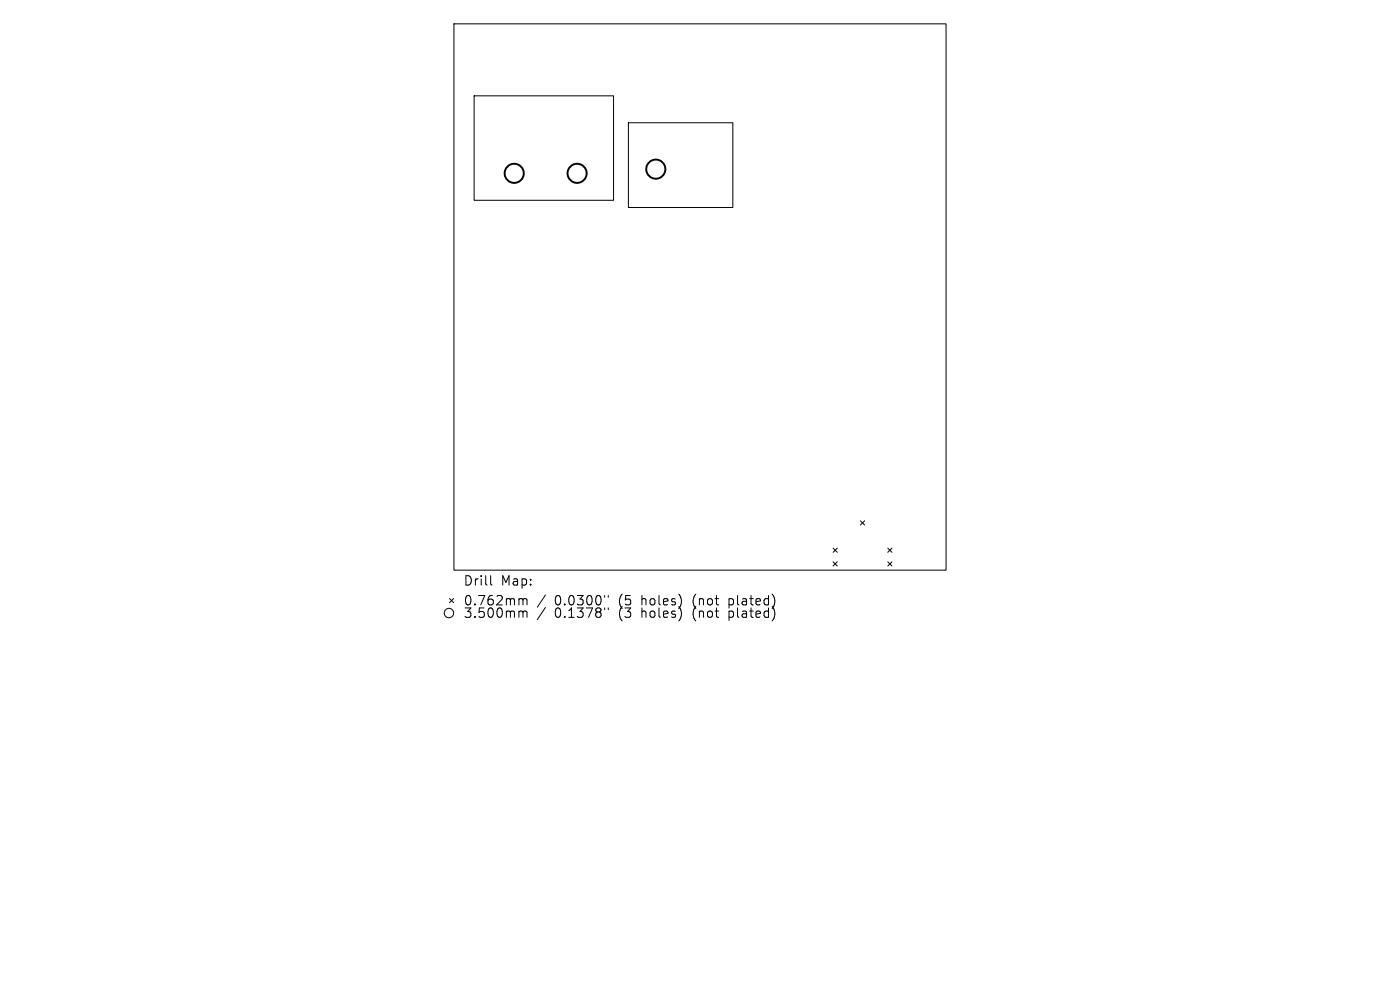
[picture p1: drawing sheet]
<svg xmlns="http://www.w3.org/2000/svg" width="297mm" height="210mm" viewBox="0 0 297 210" stroke-linecap="round" stroke-linejoin="round" font-family="sans-serif">
<defs><g id="words">
<g font-size="2.8">
<text x="98.2" y="124.5">Drill</text>
<text x="106.3" y="124.5">Map:</text>
<text x="98.2" y="128.7">0.762mm</text>
<text x="98.2" y="131.3">3.500mm</text>
<text x="117.7" y="128.7">0.0300&quot;</text>
<text x="117.7" y="131.3">0.1378&quot;</text>
<text x="131.4" y="128.7">(5</text>
<text x="131.4" y="131.3">(3</text>
<text x="136.4" y="128.7">holes)</text>
<text x="136.4" y="131.3">holes)</text>
<text x="147.4" y="128.7">(not</text>
<text x="147.4" y="131.3">(not</text>
<text x="155.3" y="128.7">plated)</text>
<text x="155.3" y="131.3">plated)</text>
</g>
</g></defs>
<g fill="none" stroke="#000" stroke-width=".21">
<path d="M96.3 5.1h104.4v115.8h-104.4zM100.6 20.3h29.6v22.2h-29.6zM133.3 26h22.2v18h-22.2zM176.7 116.3l.9 .9M176.7 119.2l.9 .9M177.6 116.3l-.9 .9M177.6 119.2l-.9 .9M182.5 110.5l.9 .9M183.4 110.5l-.9 .9M188.3 116.3l.9 .9M188.3 119.2l.9 .9M189.2 116.3l-.9 .9"/>
<path d="M189.2 119.2l-.9 .9M95.4 127l.8 .8M96.2 127l-.8 .8M104.1 122.1v1.7l.3 .3M110.4 127l.4 .1 .1 .2M110.4 129.6h.3l.2 .3M110.9 127.3l.3-.3 .5 .1 .1 1.2M110.9 127.3v1M110.9 129.9v1.1M110.9 129.9l.3-.3 .5 .1 .1 1.3M115.7 126.2l-1.7 2.6M115.7 128.9l-1.7 2.5"/>
<path d="M128.3 126.3v.4M128.3 129v.3M129 126.3v.4M129 129v.3"/>
<circle cx="95.2" cy="130" r="1"/>
</g>
<g fill="none" stroke="#000" stroke-width=".41">
<circle cx="109.1" cy="36.8" r="2.03"/>
<circle cx="122.4" cy="36.8" r="2.03"/>
<circle cx="139.1" cy="35.9" r="2.03"/>
</g>
<use href="#words"/>
</svg>
